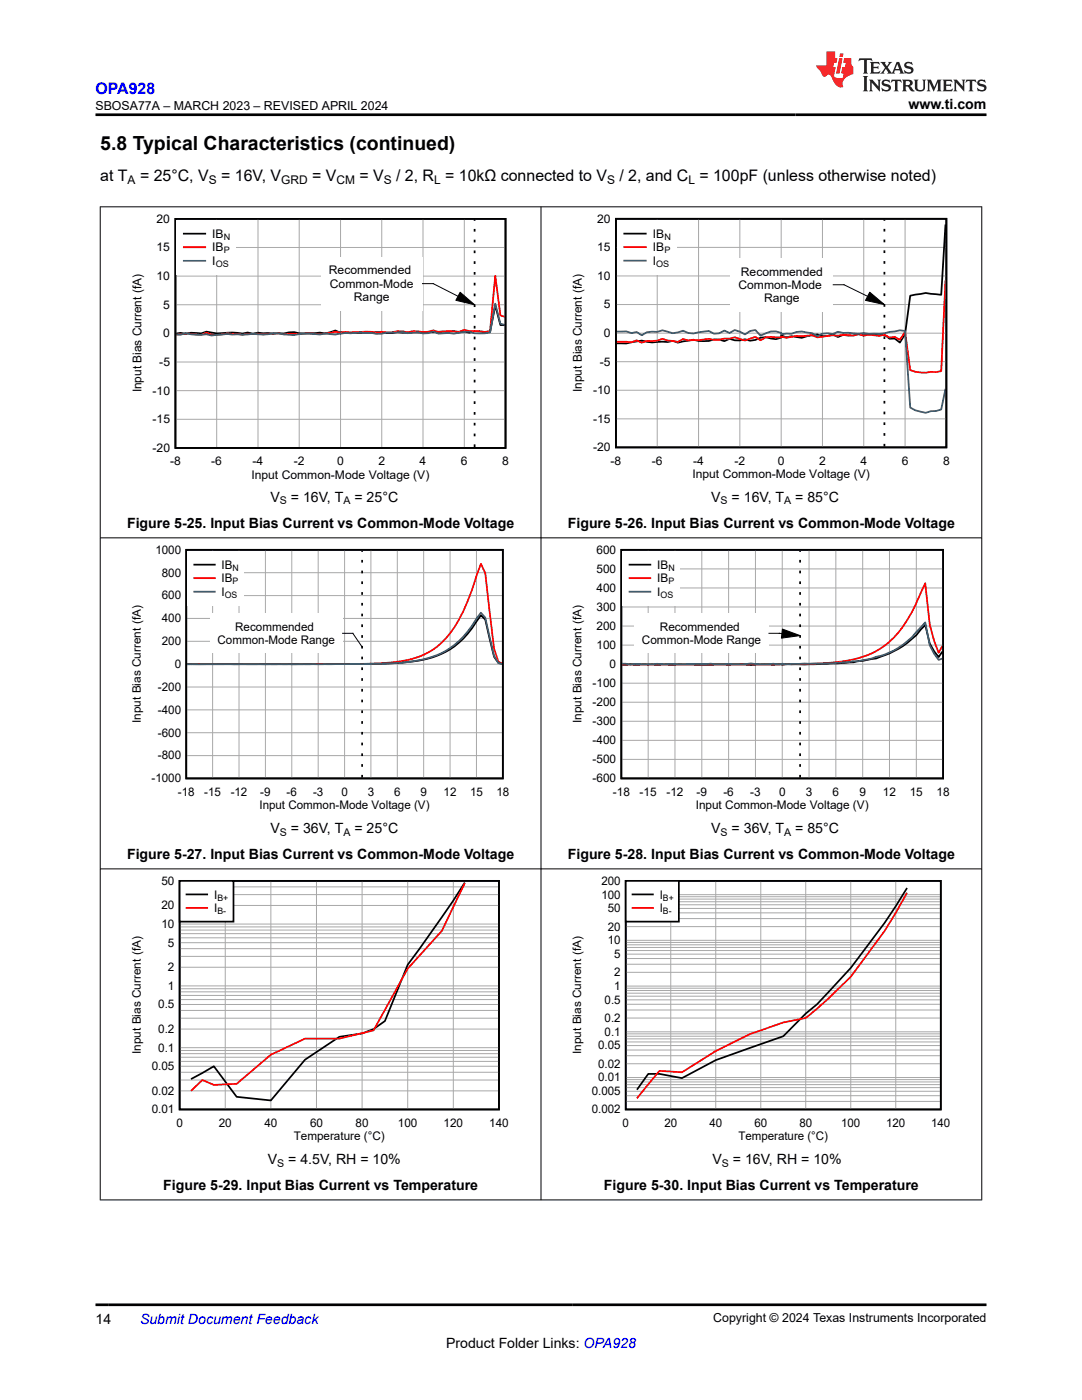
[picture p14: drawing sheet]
<svg xmlns="http://www.w3.org/2000/svg" width="216mm" height="279mm" viewBox="0 0 216 279" stroke-linecap="round" stroke-linejoin="round" font-family="sans-serif">
<defs><g id="words">
<text font-size="3.9" x="20" y="29.9">5.8 Typical Characteristics (continued)</text>
<text font-size="3.2" fill="#00f" x="19" y="18.7">OPA928</text>
<g font-size="3.2">
<text x="20" y="36.1">at T</text>
<text x="27.9" y="36.1">= 25°C, V</text>
<text x="44.1" y="36.1">= 16V, V</text>
<text x="62.3" y="36.1">= V</text>
<text x="71.7" y="36.1">= V</text>
<text x="79" y="36.1">/ 2, R = 10kΩ connected to V</text>
<text x="123.6" y="36.1">/ 2, and C = 100pF (unless otherwise noted)</text>
</g>
<g font-size="2.8">
<text x="181.3" y="21.8">www.ti.com</text>
<text x="54" y="100.1">V</text>
<text x="58" y="100.1">= 16V, T</text>
<text x="70.7" y="100.1">= 25°C</text>
<text x="141.9" y="100.1">V</text>
<text x="146" y="100.1">= 16V, T</text>
<text x="158.7" y="100.1">= 85°C</text>
<text x="25.3" y="105.3">Figure 5-25. Input Bias Current vs Common-Mode Voltage</text>
<text x="113.3" y="105.3">Figure 5-26. Input Bias Current vs Common-Mode Voltage</text>
<text x="54" y="166.2">V</text>
<text x="58" y="166.2">= 36V, T</text>
<text x="70.7" y="166.2">= 25°C</text>
<text x="141.9" y="166.2">V</text>
<text x="146" y="166.2">= 36V, T</text>
<text x="158.7" y="166.2">= 85°C</text>
<text x="25.3" y="171.4">Figure 5-27. Input Bias Current vs Common-Mode Voltage</text>
<text x="113.3" y="171.4">Figure 5-28. Input Bias Current vs Common-Mode Voltage</text>
<text x="53.4" y="232.2">V</text>
<text x="57.5" y="232.2">= 4.5V, RH = 10%</text>
<text x="142.2" y="232.2">V</text>
<text x="146.2" y="232.2">= 16V, RH = 10%</text>
<text x="32.6" y="237.5">Figure 5-29. Input Bias Current vs Temperature</text>
<text x="120.5" y="237.5">Figure 5-30. Input Bias Current vs Temperature</text>
<text x="19" y="264.2">14</text>
<text x="89" y="269">Product Folder Links: OPA928</text>
</g>
<text font-size="2.8" fill="#00f" x="27.9" y="264.2">Submit Document Feedback</text>
<g font-size="2.5">
<text x="19" y="21.9">SBOSA77A – MARCH 2023 – REVISED APRIL 2024</text>
<text x="142.3" y="263.9">Copyright © 2024 Texas Instruments Incorporated</text>
</g>
<g font-size="2.4">
<text x="25.5" y="36.7">A</text>
<text x="41.7" y="36.7">S</text>
<text x="56.1" y="36.7">GRD</text>
<text x="67.1" y="36.7">CM</text>
<text x="76.6" y="36.7">S</text>
<text x="86.6" y="36.7">L</text>
<text x="121.1" y="36.7">S</text>
<text x="137.4" y="36.7">L</text>
<text x="31.2" y="44.5">20</text>
<text x="42.4" y="47.5">IB</text>
<text x="119.1" y="44.4">20</text>
<text x="130.3" y="47.5">IB</text>
<text x="31.2" y="50.2">15</text>
<text x="42.4" y="50.2">IB</text>
<text x="42.4" y="52.9">I</text>
<text x="119.1" y="50.1">15</text>
<text x="130.3" y="50.2">IB</text>
<text x="130.3" y="52.9">I</text>
<text x="31.2" y="55.9">10</text>
<text x="65.6" y="54.8">Recommended</text>
<text x="65.8" y="57.4">Common-Mode</text>
<text x="119.1" y="55.9">10</text>
<text x="147.4" y="57.6">Common-Mode</text>
<text x="147.8" y="55">Recommended</text>
<text x="32.6" y="61.6">5</text>
<text x="70.6" y="60.1">Range</text>
<text x="120.5" y="61.6">5</text>
<text x="152.5" y="60.3">Range</text>
<text x="32.6" y="67.3">0</text>
<text x="120.5" y="67.3">0</text>
<text x="31.8" y="73">-5</text>
<text x="119.7" y="73">-5</text>
<text x="28.2" y="78.3" transform="rotate(-90 28.2 78.3)">Input Bias Current (fA)</text>
<text x="30.4" y="78.7">-10</text>
<text x="116.1" y="78.2" transform="rotate(-90 116.1 78.2)">Input Bias Current (fA)</text>
<text x="118.3" y="78.7">-10</text>
<text x="30.4" y="84.5">-15</text>
<text x="118.3" y="84.4">-15</text>
<text x="30.4" y="90.2">-20</text>
<text x="33.9" y="92.9">-8</text>
<text x="42.2" y="92.9">-6</text>
<text x="50.2" y="95.6">Input Common-Mode Voltage (V)</text>
<text x="50.4" y="92.9">-4</text>
<text x="58.6" y="92.9">-2</text>
<text x="67.3" y="92.9">0</text>
<text x="75.5" y="92.9">2</text>
<text x="83.7" y="92.9">4</text>
<text x="92" y="92.9">6</text>
<text x="100.2" y="92.9">8</text>
<text x="118.3" y="90.1">-20</text>
<text x="121.8" y="92.8">-8</text>
<text x="130.1" y="92.8">-6</text>
<text x="138.2" y="95.5">Input Common-Mode Voltage (V)</text>
<text x="138.3" y="92.8">-4</text>
<text x="146.6" y="92.8">-2</text>
<text x="155.2" y="92.8">0</text>
<text x="163.4" y="92.8">2</text>
<text x="171.7" y="92.8">4</text>
<text x="179.9" y="92.8">6</text>
<text x="188.2" y="92.8">8</text>
<text x="31" y="110.5">1000</text>
<text x="44.2" y="113.5">IB</text>
<text x="119" y="110.5">600</text>
<text x="131.2" y="113.5">IB</text>
<text x="32.3" y="119.6">600</text>
<text x="32.3" y="115.1">800</text>
<text x="44.2" y="116.2">IB</text>
<text x="44.2" y="118.9">I</text>
<text x="119" y="118.1">400</text>
<text x="119" y="114.3">500</text>
<text x="131.2" y="116.2">IB</text>
<text x="131.2" y="118.9">I</text>
<text x="32.3" y="124.2">400</text>
<text x="46.9" y="125.9">Recommended</text>
<text x="119" y="125.7">200</text>
<text x="119" y="121.9">300</text>
<text x="131.7" y="125.9">Recommended</text>
<text x="32.3" y="128.8">200</text>
<text x="43.4" y="128.5">Common-Mode Range</text>
<text x="119" y="129.5">100</text>
<text x="128.1" y="128.5">Common-Mode Range</text>
<text x="31.5" y="137.9">-200</text>
<text x="34.9" y="133.3">0</text>
<text x="118.2" y="137.1">-100</text>
<text x="121.6" y="133.3">0</text>
<text x="31.5" y="142.4">-400</text>
<text x="118.2" y="140.9">-200</text>
<text x="31.5" y="147">-600</text>
<text x="116.1" y="144.3" transform="rotate(-90 116.1 144.3)">Input Bias Current (fA)</text>
<text x="118.2" y="148.5">-400</text>
<text x="118.2" y="144.7">-300</text>
<text x="31.5" y="151.6">-800</text>
<text x="118.2" y="152.3">-500</text>
<text x="30.2" y="156.1">-1000</text>
<text x="35.5" y="158.8">-18</text>
<text x="40.8" y="158.8">-15</text>
<text x="46" y="158.8">-12</text>
<text x="51.8" y="161.5">Input Common-Mode Voltage (V)</text>
<text x="51.9" y="158.8">-9</text>
<text x="57.2" y="158.8">-6</text>
<text x="62.5" y="158.8">-3</text>
<text x="68.1" y="158.8">0</text>
<text x="73.4" y="158.8">3</text>
<text x="78.6" y="158.8">6</text>
<text x="83.9" y="158.8">9</text>
<text x="88.5" y="158.8">12</text>
<text x="93.8" y="158.8">15</text>
<text x="99" y="158.8">18</text>
<text x="118.2" y="156.1">-600</text>
<text x="122.3" y="158.8">-18</text>
<text x="127.6" y="158.8">-15</text>
<text x="133" y="158.8">-12</text>
<text x="138.8" y="161.5">Input Common-Mode Voltage (V)</text>
<text x="139" y="158.8">-9</text>
<text x="144.3" y="158.8">-6</text>
<text x="149.7" y="158.8">-3</text>
<text x="155.4" y="158.8">0</text>
<text x="160.8" y="158.8">3</text>
<text x="166.1" y="158.8">6</text>
<text x="171.5" y="158.8">9</text>
<text x="176.2" y="158.8">12</text>
<text x="181.5" y="158.8">15</text>
<text x="186.9" y="158.8">18</text>
<text x="32.2" y="176.6">50</text>
<text x="42.7" y="179.3">I</text>
<text x="120" y="179.3">100</text>
<text x="120" y="176.6">200</text>
<text x="131.6" y="179.3">I</text>
<text x="32.2" y="185.2">10</text>
<text x="32.2" y="181.5">20</text>
<text x="42.7" y="182">I</text>
<text x="121.3" y="185.7">20</text>
<text x="121.3" y="182.1">50</text>
<text x="131.6" y="182">I</text>
<text x="33.5" y="188.9">5</text>
<text x="121.3" y="188.4">10</text>
<text x="122.6" y="191.2">5</text>
<text x="33.5" y="197.5">1</text>
<text x="33.5" y="193.8">2</text>
<text x="122.6" y="197.6">1</text>
<text x="122.6" y="194.8">2</text>
<text x="31.6" y="201.2">0.5</text>
<text x="120.6" y="203.9">0.2</text>
<text x="120.6" y="200.3">0.5</text>
<text x="31.6" y="209.9">0.1</text>
<text x="31.6" y="206.2">0.2</text>
<text x="119.4" y="209.4">0.05</text>
<text x="120.6" y="206.7">0.1</text>
<text x="30.3" y="213.6">0.05</text>
<text x="119.4" y="215.8">0.01</text>
<text x="119.4" y="213.1">0.02</text>
<text x="30.3" y="218.5">0.02</text>
<text x="118.1" y="218.6">0.005</text>
<text x="30.3" y="222.2">0.01</text>
<text x="35.2" y="224.9">0</text>
<text x="43.6" y="224.9">20</text>
<text x="52.8" y="224.9">40</text>
<text x="58.6" y="227.6">Temperature (°C)</text>
<text x="61.9" y="224.9">60</text>
<text x="71" y="224.9">80</text>
<text x="79.4" y="224.9">100</text>
<text x="88.5" y="224.9">120</text>
<text x="97.6" y="224.9">140</text>
<text x="118.1" y="222.2">0.002</text>
<text x="124.2" y="224.9">0</text>
<text x="132.6" y="224.9">20</text>
<text x="141.6" y="224.9">40</text>
<text x="147.3" y="227.6">Temperature (°C)</text>
<text x="150.5" y="224.9">60</text>
<text x="159.5" y="224.9">80</text>
<text x="167.8" y="224.9">100</text>
<text x="176.8" y="224.9">120</text>
<text x="185.8" y="224.9">140</text>
</g>
<g font-size="2.3">
<text x="28.1" y="144.3" transform="rotate(-90 28.1 144.3)">Input Bias Current (fA)</text>
<text x="28.1" y="210.4" transform="rotate(-90 28.1 210.4)">Input Bias Current (fA)</text>
<text x="115.9" y="210.4" transform="rotate(-90 115.9 210.4)">Input Bias Current (fA)</text>
</g>
<g font-size="2.1">
<text x="55.8" y="100.7">S</text>
<text x="68.5" y="100.7">A</text>
<text x="143.8" y="100.7">S</text>
<text x="156.5" y="100.7">A</text>
<text x="55.8" y="166.7">S</text>
<text x="68.5" y="166.7">A</text>
<text x="143.8" y="166.7">S</text>
<text x="156.5" y="166.7">A</text>
<text x="55.3" y="232.8">S</text>
<text x="144" y="232.8">S</text>
</g>
<g font-size="1.8">
<text x="44.7" y="47.9">N</text>
<text x="132.6" y="47.9">N</text>
<text x="43" y="53.3">OS</text>
<text x="44.7" y="50.6">P</text>
<text x="130.9" y="53.3">OS</text>
<text x="132.6" y="50.6">P</text>
<text x="46.4" y="113.9">N</text>
<text x="133.4" y="113.9">N</text>
<text x="44.9" y="119.3">OS</text>
<text x="46.4" y="116.6">P</text>
<text x="131.8" y="119.3">OS</text>
<text x="133.4" y="116.6">P</text>
<text x="43.4" y="179.7">B+</text>
<text x="132.3" y="179.7">B+</text>
<text x="43.4" y="182.5">B-</text>
<text x="132.3" y="182.5">B-</text>
</g>
</g></defs>
<g fill="none" stroke="#000" stroke-width=".35">
<path d="M35 43.7h65.9v45.7h-65.9zM94.7 43.8v.3M94.7 45.7v.5M94.7 47.8v.6M94.7 50v.5M94.7 52.1v.6M94.7 54.3v.5M94.7 56.4v.6M94.7 58.6v.5M94.7 60.7v.6M94.7 62.9v.5M94.7 65v.6"/>
<path d="M94.7 67.2v.5M94.7 69.3v.6M94.7 71.5v.5M94.7 73.6v.6M94.7 75.8v.5M94.7 77.9v.6M100.7 64.9h-.9l-1-3.9-1 5.3-3.1-.2-1 .3-1.1-.2-1 .1-1-.2-4.1 .2-4.1-.1-2.1 .2-1-.1-1.1 .2h-1l-1-.3-4.1 .2-4.2-.1v.1l-1-.4-2 .5-1.1-.1-4.1 .1-1-.2-2.1 .3h-2l-3.1-.2-1.1 .2-1-.2-1 .2a16.6 16.6 0 0 0-5.2-.1l-2-.3-1 .3-2.1-.1-1 .2-1.1-.2-.8 .2M94.7 80.1v.5M94.7 82.2v.6M94.7 84.4v.5M94.7 86.5v.6M94.7 88.7v.5"/>
</g>
<g fill="none" stroke="#a8a8a8" stroke-width=".2">
<path d="M35 49.4h65.9M35 55.1h65.9M43.2 43.7v45.7M51.5 43.7v45.7M59.7 43.7v45.7M67.9 43.7v45.7M76.2 43.7v45.7M84.4 43.7v45.7M92.6 43.7v45.7M35 60.8h65.9M35 66.5h65.9M35 72.2h65.9"/>
<path d="M35 78h65.9M35 83.7h65.9"/>
</g>
<path d="M100.7 63.2l-.9-.3-1-7.9-1 11.1-1 .1-3.1-.1-1.1-.3-1 .4-2-.1-2.1 .2-1-.4-1.1 .3-1 .1-2-.2-1.1 .2-2-.2-1.1 .2-3.1 .1a35.5 35.5 0 0 0-7.2 0l-1-.2a12.5 12.5 0 0 1-5.1 .3l-4.1 .1-1.1 .1a10.5 10.5 0 0 0-4.1 0l-1-.1-1.1 .1-1-.1-1 .2-1-.2-2.1-.1a5.5 5.5 0 0 1-4.1-.1l-1 .4a14.5 14.5 0 0 0-5 0" fill="none" stroke="#f00" stroke-width=".35"/>
<path d="M100.7 64.8l-.9-.2-1-4-1 5.7a8.1 8.1 0 0 1-4.1-.1h-1.1l-2 .4-1-.1-2.1 .1-1-.4-1.1 .3h-1l-1-.2-2.1 .2-1-.2-3.1 .1-2.1 .2-3-.3-2.1 .2-1-.1-2.1 .4-2-.2-1.1 .2-1-.1a11.5 11.5 0 0 0-4.1 .2l-4.1-.4a10.1 10.1 0 0 1-4.2 .1l-2 .2-3.1-.2-3.1 .4-1-.3a9.4 9.4 0 0 1-4.1-.2l-1.1 .3-.8-.1" fill="none" stroke="#295c74" stroke-width=".35"/>
<path d="M64.1 51.3h20.2v10.6h-20.2z" fill-rule="evenodd" fill="#fff"/>
<path d="M91.8 58.3l2.9 2.5-3.7-.9z" fill="#000"/>
<path d="M84.3 56.6h2.1l5 2.5M91.8 58.3l2.9 2.5-3.7-.9z" fill="none" stroke="#000" stroke-width=".2"/>
<path d="M35.3 43.9h11.7v10.9h-11.7z" fill-rule="evenodd" fill="#fff"/>
<g fill="none" stroke="#000" stroke-width=".35">
<path d="M36.7 46.6h4.2M122.9 43.7h65.9v45.6h-65.9zM176.5 43.8v.3M176.5 45.7v.5M176.5 47.8v.6M176.5 50v.5M176.5 52.1v.5M176.5 54.3v.5M176.5 56.4v.5M176.5 58.5v.6M188.7 44.8l-.9 14-3.1-.3-3.1 .5-1 7.7-1 1.7-1.1-.8h-1l-1-.8-1.1 .1-2-.2-1 .3-1.1-.4-1 .4-2.1-.2-1 .5-1-.6-1.1 .3-1 .1-1-.4-3.1 .7-2.1-.3-1 .2-1-.4v.5l-1.1 .3-2-.4-1.1 .1-1 .4-1 .2-1-.3-1.1 .2h-1l-1-.3-1.1 .5-1-.3-1-.1a6.9 6.9 0 0 1-4.1 .1l-3.1 .6-1.1-.4-1 .3-1-.1a8.3 8.3 0 0 1-4.1-.2l-1.1 .1a9.7 9.7 0 0 1-3.9 .4M176.5 60.7v.5"/>
<path d="M176.5 62.8v.6M176.5 65v.5M176.5 67.1v.6M176.5 69.3v.5M176.5 71.4v.6M176.5 73.6v.5M176.5 75.7v.5M176.5 77.9v.5M176.5 80v.5M176.5 82.1v.6M176.5 84.3v.5M176.5 86.4v.6"/>
<path d="M176.5 88.6v.5"/>
</g>
<path d="M36.7 49.3h4.2M188.7 55.9l-.9 18.2-1 .2-1.1-.1a7.4 7.4 0 0 1-4.1-.3l-1-7.7-1 1.6-1.1-.6-1 .2-1-.6-1.1 .2-2-.2-1 .2-1.1-.3-1 .3-2.1-.2-1 .2-1-.1-3.1 .4-1-.4-2.1 .2-1-.1-2.1 .4-1-.2v.1l-2.1-.1-1 .1-1.1 .6-1-.7-2 .8-2.1-.7-1 .3h-1.1l-2 .3-1.1-.3-2 .3h-2.1l-1-.2-1 .5-2.1-.2-1-.4-1.1 .4h-2l-1 .4-1.1-.5-1 .4-2.9-.1" fill="none" stroke="#f00" stroke-width=".35"/>
<path d="M36.7 52.1h4.2M123.1 66.2l1.9-.1 1 .4 1-.2 1.1 .6 1-.6 2-.1 1.1-.3 2 .6 2.1-.5 1 .4 1.1 .2 3-.5 1.1 .5 1-.1 1-.5 1.1 .5 1-.6 1 .3 1.1 .5 1-.6 1-.2 1 1.1 2.1-.8 1-.1 1.1 .3v.3l1-.1h1l1.1-.4h1l2.1 .3 1 .6 1-.5 1-.1 1.1 .2 1-.5 1 .2 3.1 .2 1.1-.1 1 .1a12.3 12.3 0 0 0 4.1-.4l2.1-.3 1 .2 1 15.2 1.1 .6 2 .5 3.1-.7 .9-4.1" fill="none" stroke="#295c74" stroke-width=".35"/>
<g fill="none" stroke="#a8a8a8" stroke-width=".2">
<path d="M122.9 49.4h65.9M122.9 55.1h65.9M131.1 43.7v45.6M139.4 43.7v45.6M147.6 43.7v45.6M155.9 43.7v45.6M164.1 43.7v45.6M172.4 43.7v45.6M180.6 43.7v45.6M122.9 60.8h65.9M122.9 66.5h65.9M122.9 72.2h65.9"/>
<path d="M122.9 77.9h65.9M122.9 83.6h65.9"/>
</g>
<path d="M145.7 51.5h20.6v10.6h-20.6z" fill-rule="evenodd" fill="#fff"/>
<path d="M173.5 58.3l3 2.5-3.8-.9z" fill="#000"/>
<path d="M166.3 56.8h2.1l4.7 2.3M173.5 58.3l3 2.5-3.8-.9z" fill="none" stroke="#000" stroke-width=".2"/>
<path d="M123.2 43.9h11.7v10.9h-11.7z" fill-rule="evenodd" fill="#fff"/>
<path d="M124.6 46.6h4.2" fill="none" stroke="#000" stroke-width=".35"/>
<path d="M124.6 49.3h4.2" fill="none" stroke="#f00" stroke-width=".35"/>
<path d="M124.6 52h4.2" fill="none" stroke="#295c74" stroke-width=".35"/>
<g fill="none" stroke="#000" stroke-width=".34">
<path d="M37.2 109.7h63.1v45.7h-63.1zM72.3 109.9v.2M72.3 111.7v.6M72.3 113.9v.5M72.3 116v.6M72.3 118.2v.5M72.3 120.3v.6M72.3 122.5v.5M72.3 124.6v.5M72.3 126.8v.5M72.3 128.9v.5M72.3 131v.6"/>
<path d="M72.3 133.2v.5M72.3 135.3v.6M72.3 137.5v.5M72.3 139.6v.6M100.2 132.5l-.7-.2-.9-1.2-1.8-7.4-.8-.9-.9 1.2a15.9 15.9 0 0 1-13.2 8.1 206.4 206.4 0 0 1-19.3 .4l-25.3 .1M72.3 141.8v.5M72.3 143.9v.6M72.3 146.1v.5M72.3 148.2v.5M72.3 150.4v.5M72.3 152.5v.5M72.3 154.6v.6"/>
</g>
<g fill="none" stroke="#a8a8a8" stroke-width=".2">
<path d="M37.2 114.3h63.2M37.2 118.9h63.2M42.4 109.7v45.7M47.7 109.7v45.7M53 109.7v45.7M58.2 109.7v45.7M63.5 109.7v45.7M68.8 109.7v45.7M74 109.7v45.7M79.3 109.7v45.7M84.5 109.7v45.7M89.8 109.7v45.7"/>
<path d="M95.1 109.7v45.7M37.2 123.4h63.2M37.2 128h63.2M37.2 132.6h63.2M37.2 137.1h63.2M37.2 141.7h63.2M37.2 146.2h63.2M37.2 150.8h63.2"/>
</g>
<path d="M100.2 132.4l-.7-.3-.9-2.7-1.8-15-.8-1.9-.9 2.4a32.7 32.7 0 0 1-6.2 12.5 15.3 15.3 0 0 1-10.5 4.8l-3.5 .2-5.3 .1-32.3 .1" fill="none" stroke="#f00" stroke-width=".34"/>
<path d="M100.2 132.5l-.7-.2-.9-1.4-1.8-7.6-.8-1-.9 1.2a16.1 16.1 0 0 1-13.2 8.6 213.8 213.8 0 0 1-20.2 .4h-24.4" fill="none" stroke="#295c74" stroke-width=".34"/>
<path d="M41.9 122.4h26.5v8h-26.5z" fill-rule="evenodd" fill="#fff"/>
<path d="M68.4 126.4h2M70.4 126.4l1.9 2.7" fill="none" stroke="#000" stroke-width=".2"/>
<path d="M37.4 110h11.3v10.8h-11.3z" fill-rule="evenodd" fill="#fff"/>
<path d="M38.8 112.7h4.1" fill="none" stroke="#000" stroke-width=".34"/>
<path d="M38.8 115.4h4.1" fill="none" stroke="#f00" stroke-width=".34"/>
<path d="M38.8 118.1h4.1" fill="none" stroke="#295c74" stroke-width=".34"/>
<g fill="none" stroke="#000" stroke-width=".35">
<path d="M124 109.7h64.2v45.7h-64.2zM159.7 109.9v.2M159.7 111.7v.6M159.7 113.9v.5M159.7 116v.6M159.7 118.2v.5M159.7 120.3v.6M159.7 122.5v.5M159.7 124.6v.5M159.7 126.8v.5M159.7 128.9v.5M159.7 131v.6"/>
<path d="M159.7 133.2v.5M159.7 135.3v.6M159.7 137.5v.5M159.7 139.6v.6M188 130.1l-.7 1-.9-1.1-.9-1.6-.9-3.7-.9 .9a17.5 17.5 0 0 1-10.7 6.1 49.7 49.7 0 0 1-8.9 .8l-3.6 .1-3.5-.1-.9 .2-4.5-.1a9.3 9.3 0 0 1-3.5-.1l-2.7 .2-2.7-.1-.9 .1-6.2-.1-8.9 .1-.9-.2-1.7 .2M159.7 141.8v.5M159.7 143.9v.6M159.7 146.1v.5M159.7 148.2v.5M159.7 150.4v.5M159.7 152.5v.5M159.7 154.6v.6"/>
</g>
<g fill="none" stroke="#a8a8a8" stroke-width=".2">
<path d="M124 113.5h64.2M124 117.3h64.2M129.3 109.7v45.7M134.7 109.7v45.7M140 109.7v45.7M145.4 109.7v45.7M150.7 109.7v45.7M156.1 109.7v45.7M161.4 109.7v45.7M166.8 109.7v45.7M172.1 109.7v45.7M177.5 109.7v45.7"/>
<path d="M182.8 109.7v45.7M124 121.1h64.2M124 124.9h64.2M124 128.7h64.2M124 132.6h64.2M124 136.3h64.2M124 140.1h64.2M124 143.9h64.2M124 147.8h64.2M124 151.6h64.2"/>
</g>
<path d="M188 128.9l-.7 1.4-.9-2.4-.9-3.2-.9-8.3-.9 1.9a23.4 23.4 0 0 1-7.1 10.5 21 21 0 0 1-11.6 3.5l-9.8 .3h-31.1" fill="none" stroke="#f00" stroke-width=".35"/>
<path d="M188 131.4l-.7 .3-.9-1.2-.9-1.7-.9-4.6-.9 1a17.2 17.2 0 0 1-6.2 5l-.9 .4a34.3 34.3 0 0 1-9.8 1.7l-.9 .1-14.3 .2a8.3 8.3 0 0 0-3.5 0l-6.3-.2-6.2 .2-1.8-.1h-7.1l-.9 .1-1.7-.1" fill="none" stroke="#295c74" stroke-width=".35"/>
<path d="M126.5 122.4h26.9v8h-26.9z" fill-rule="evenodd" fill="#fff"/>
<path d="M156.1 125.5l3.6 1.3-3.8 .6z" fill="#000"/>
<path d="M153.4 126.4h2.1M155.5 126.4h.5M156.1 125.5l3.6 1.3-3.8 .6z" fill="none" stroke="#000" stroke-width=".2"/>
<path d="M124.2 110h11.5v10.8h-11.5z" fill-rule="evenodd" fill="#fff"/>
<path d="M125.6 112.7h4.2M35.8 175.8h63.8v45.6h-63.8zM92.7 176.1a269.6 269.6 0 0 1-11.3 16.4l-4.6 11.3-2.3 1.6-2.2 .8-4.6 .7-6.8 4.6-6.9 8.1-6.8-.7-4.5-6.1-4.6 2.6" fill="none" stroke="#000" stroke-width=".35"/>
<path d="M125.6 115.4h4.2M92.7 176.3l-4.5 9.5-6.8 7.5-6.9 12.3-6.8 1.7h-6.8l-6.9 3.2-6.8 5.8-4.5 .2-2.3-1-2.3 2.2" fill="none" stroke="#f00" stroke-width=".35"/>
<path d="M125.6 118.1h4.2" fill="none" stroke="#295c74" stroke-width=".35"/>
<g fill="none" stroke="#a8a8a8" stroke-width=".2">
<path d="M35.8 177h63.8M35.8 178.5h63.8M44.9 175.8v45.6M54 175.8v45.6M63.2 175.8v45.6M72.3 175.8v45.6M81.4 175.8v45.6M90.5 175.8v45.6M35.8 180.7h63.8M35.8 184.4h63.8M35.8 185h63.8M35.8 185.6h63.8"/>
<path d="M35.8 186.3h63.8M35.8 187.2h63.8M35.8 188.1h63.8M35.8 189.3h63.8M35.8 190.9h63.8M35.8 193h63.8M35.8 196.8h63.8M35.8 197.3h63.8M35.8 197.9h63.8M35.8 198.7h63.8M35.8 199.5h63.8M35.8 200.5h63.8"/>
<path d="M35.8 201.7h63.8M35.8 203.2h63.8M35.8 205.4h63.8M35.8 209.1h63.8M35.8 209.6h63.8M35.8 210.3h63.8M35.8 211h63.8M35.8 211.8h63.8M35.8 212.8h63.8M35.8 214h63.8M35.8 215.5h63.8M35.8 217.7h63.8"/>
</g>
<path d="M35.8 175.8h10.8v8.1h-10.8z" fill-rule="evenodd" fill="#fff"/>
<path d="M35.8 175.8h10.8v8.1h-10.8zM37.2 178.5h4.1" fill="none" stroke="#000" stroke-width=".35"/>
<path d="M37.2 181.2h4.1" fill="none" stroke="#f00" stroke-width=".35"/>
<path d="M124.9 175.8h62.8v45.6h-62.8zM181 177.2a134 134 0 0 1-11.2 16l-6.8 7.2-2.2 1.9-4.5 4.5-13.5 4.8-6.7 3.6-4.5-.9h-2.3l-2.2 3.2" fill="none" stroke="#000" stroke-width=".34"/>
<g fill="none" stroke="#a8a8a8" stroke-width=".2">
<path d="M124.9 178.6h62.8M124.9 179h62.8M124.9 179.4h62.8M124.9 180h62.8M133.8 175.8v45.6M142.8 175.8v45.6M151.8 175.8v45.6M160.8 175.8v45.6M169.8 175.8v45.6M178.7 175.8v45.6M124.9 180.6h62.8M124.9 181.3h62.8"/>
<path d="M124.9 182.2h62.8M124.9 183.3h62.8M124.9 184.9h62.8M124.9 187.7h62.8M124.9 188.1h62.8M124.9 188.6h62.8M124.9 189.1h62.8M124.9 189.7h62.8M124.9 190.4h62.8M124.9 191.3h62.8M124.9 192.4h62.8M124.9 194.1h62.8"/>
<path d="M124.9 196.8h62.8M124.9 197.2h62.8M124.9 197.7h62.8M124.9 198.2h62.8M124.9 198.8h62.8M124.9 199.5h62.8M124.9 200.4h62.8M124.9 201.6h62.8M124.9 203.2h62.8M124.9 205.9h62.8M124.9 206.3h62.8M124.9 206.8h62.8"/>
<path d="M124.9 207.3h62.8M124.9 207.9h62.8M124.9 208.7h62.8M124.9 209.6h62.8M124.9 210.7h62.8M124.9 212.3h62.8M124.9 215h62.8M124.9 215.5h62.8M124.9 215.9h62.8M124.9 216.5h62.8M124.9 217.1h62.8M124.9 217.8h62.8"/>
<path d="M124.9 218.7h62.8M124.9 219.8h62.8"/>
</g>
<path d="M181 178.2l-4.5 7.6-6.7 9.1-4.5 4.4-4.5 3.9-4.5 .9-6.8 2.3-6.7 3.4-6.7 4.2-4.5-.3-4.5 5.5" fill="none" stroke="#f00" stroke-width=".34"/>
<path d="M124.9 175.8h10.6v8.1h-10.6z" fill-rule="evenodd" fill="#fff"/>
<path d="M124.9 175.8h10.6v8.1h-10.6zM126.2 178.5h4.1" fill="none" stroke="#000" stroke-width=".34"/>
<path d="M126.2 181.2h4.1" fill="none" stroke="#f00" stroke-width=".34"/>
<path d="M19.9 41.3h176.1M20 41.2v198.3M107.9 41.2v198.3M195.9 41.2v198.3M19.9 107.3h176.1M19.9 173.4h176.1M19.9 239.5h176.1" fill="none" stroke="#000" stroke-width=".2"/>
<path d="M171.5 11.6l-.2 .6 .5-.2h.6v.1v2.2l-.2 .4h1l-.2-.4v-2.2v-.1h.5l.5 .2-.1-.6zM173.6 12.4l.2 .3v1.6l-.2 .4h1.9l.1-.6a1.08 1.08 0 0 1-1.3 .2v-.7h.6l.4 .2v-.7l-.4 .2h-.6v-.5l.2-.2a1 1 0 0 1 1 .3l-.1-.5zM175.7 12.4l.9 1.1-1 1.2h.9l-.2-.2 .5-.8 .4 .8-.2 .2h1.6l-.2-.2 .2-.5h.9l.1 .5-.1 .2h.9l-.2-.4-.8-1.9h-.5l-.9 2.1-.9-1.1 .9-1h-.8l.2 .2-.4 .6-.4-.6 .2-.2zM179 12.8l.4 1h-.7zM180.7 12.5a.65 .65 0 0 0-.2 .7 .65 .65 0 0 0 .6 .5l.6 .1 .1 .3a.79 .79 0 0 1-.7 .4 .79 .79 0 0 1-.7-.5l.1 .7 .2-.1a.93 .93 0 0 0 1.1 0 .93 .93 0 0 0 .4-.9 1.46 1.46 0 0 0-1.2-.6l-.1-.3a1.09 1.09 0 0 1 1.2 .2l-.2-.6-.1 .1-.5-.2zM172.2 15.2l.2 .4v2.2l-.2 .4h1l-.2-.4v-2.2l.2-.4zM173.4 15.9l.2 .4v1.5l-.2 .4h.8l-.3-.4 .1-1.3 1.6 1.8v-2l.2-.4h-.7l.1 .2 .1 1.1-1.2-1.3zM176.2 16a.65 .65 0 0 0-.2 .8 .65 .65 0 0 0 .6 .4l.6 .2 .1 .2a.79 .79 0 0 1-.7 .4 .79 .79 0 0 1-.7-.5l.1 .7 .2-.1a.93 .93 0 0 0 1.1 .1 .93 .93 0 0 0 .4-1 1.46 1.46 0 0 0-1.2-.5l-.1-.4a1.09 1.09 0 0 1 1.2 .2l-.1-.6-.2 .1-.5-.1zM177.9 15.9l-.1 .6a.63 .63 0 0 1 .8-.3v1.6l-.3 .4h1l-.2-.4v-1.6a.66 .66 0 0 1 .8 .3l-.1-.6zM180 15.9l.2 .4v1.5l-.2 .4h1l-.2-.2-.1-.7h.5l.1 .2a.79 .79 0 0 0 1.2 .6l-1-.9a.61 .61 0 0 0 .6-.6 .61 .61 0 0 0-.5-.7zM180.8 16.2h.1a.47 .47 0 0 1 .5 .1 .47 .47 0 0 1 .1 .5l-.1 .1-.7 .1zM182.3 15.9l.2 .2a2.27 2.27 0 0 0 .4 2 1.04 1.04 0 0 0 1.7-.7v-1.3l.2-.2h-.8l.2 .4v1.1a.6 .6 0 0 1-.6 .6 .6 .6 0 0 1-.6-.6v-1.1l.3-.4zM184.9 15.9l.2 .4v1.5l-.2 .4h.8l-.3-.4v-1.4l.9 1.9 .9-1.9v1.4l-.3 .4h1l-.2-.4v-1.5l.2-.4h-.8l-.7 1.5-.6-1.5zM188.1 15.9l.2 .4v1.5l-.2 .4h1.9l.1-.6a1.09 1.09 0 0 1-1.3 .2v-.7h.6l.4 .2v-.6l-.4 .2h-.6v-.6l.2-.1a1.01 1.01 0 0 1 1 .3l-.1-.6zM190.2 15.9l.3 .4v1.5l-.3 .4h.8l-.2-.4v-1.3l1.6 1.8v-2l.2-.4h-.7l.2 .2v1.1l-1.2-1.3zM192.8 15.9l-.1 .6a.63 .63 0 0 1 .8-.3v1.6l-.3 .4h1l-.2-.4v-1.6a.66 .66 0 0 1 .8 .3l-.1-.6zM195.2 16a.65 .65 0 0 0-.2 .8 .65 .65 0 0 0 .6 .4l.6 .2 .2 .2a.79 .79 0 0 1-.7 .4 .79 .79 0 0 1-.7-.5l.1 .7 .2-.1a.93 .93 0 0 0 1 .1 .93 .93 0 0 0 .5-1 1.46 1.46 0 0 0-1.3-.5v-.4a1.09 1.09 0 0 1 1.2 .2l-.2-.6-.2 .1-.5-.1z" fill="#231f20"/>
<path d="M164.9 10.3v2.7h-2l.1 .4 .8 1a.95 .95 0 0 0 1 .9 .59 .59 0 0 1 .5-.4 .59 .59 0 0 1 .5 .3l.4 .8a1.59 1.59 0 0 0 2.1 1.4 1.61 1.61 0 0 1 1-2.3l1-.3-.1-1.5a1.59 1.59 0 0 1-.3-1.7h-1.5l-.2 .9h.6l-.2 .9h-.5l-.2 .9v.3l.4 .1-.1 .9h-.7a.73 .73 0 0 1-1-.7l.3-1.5h-.5l.1-.9h.5l.2-.9h-.5v-1.3zM167.4 11.6l-.6 3.1h.7l.6-3.1zM167.6 10.7l-.1 .6h.7l.1-.6z" fill="#ed1c24"/>
<path d="M19 22.9h177.8M19 260.4h177.8" fill="none" stroke="#000" stroke-width=".53"/>
<use href="#words"/>
</svg>
